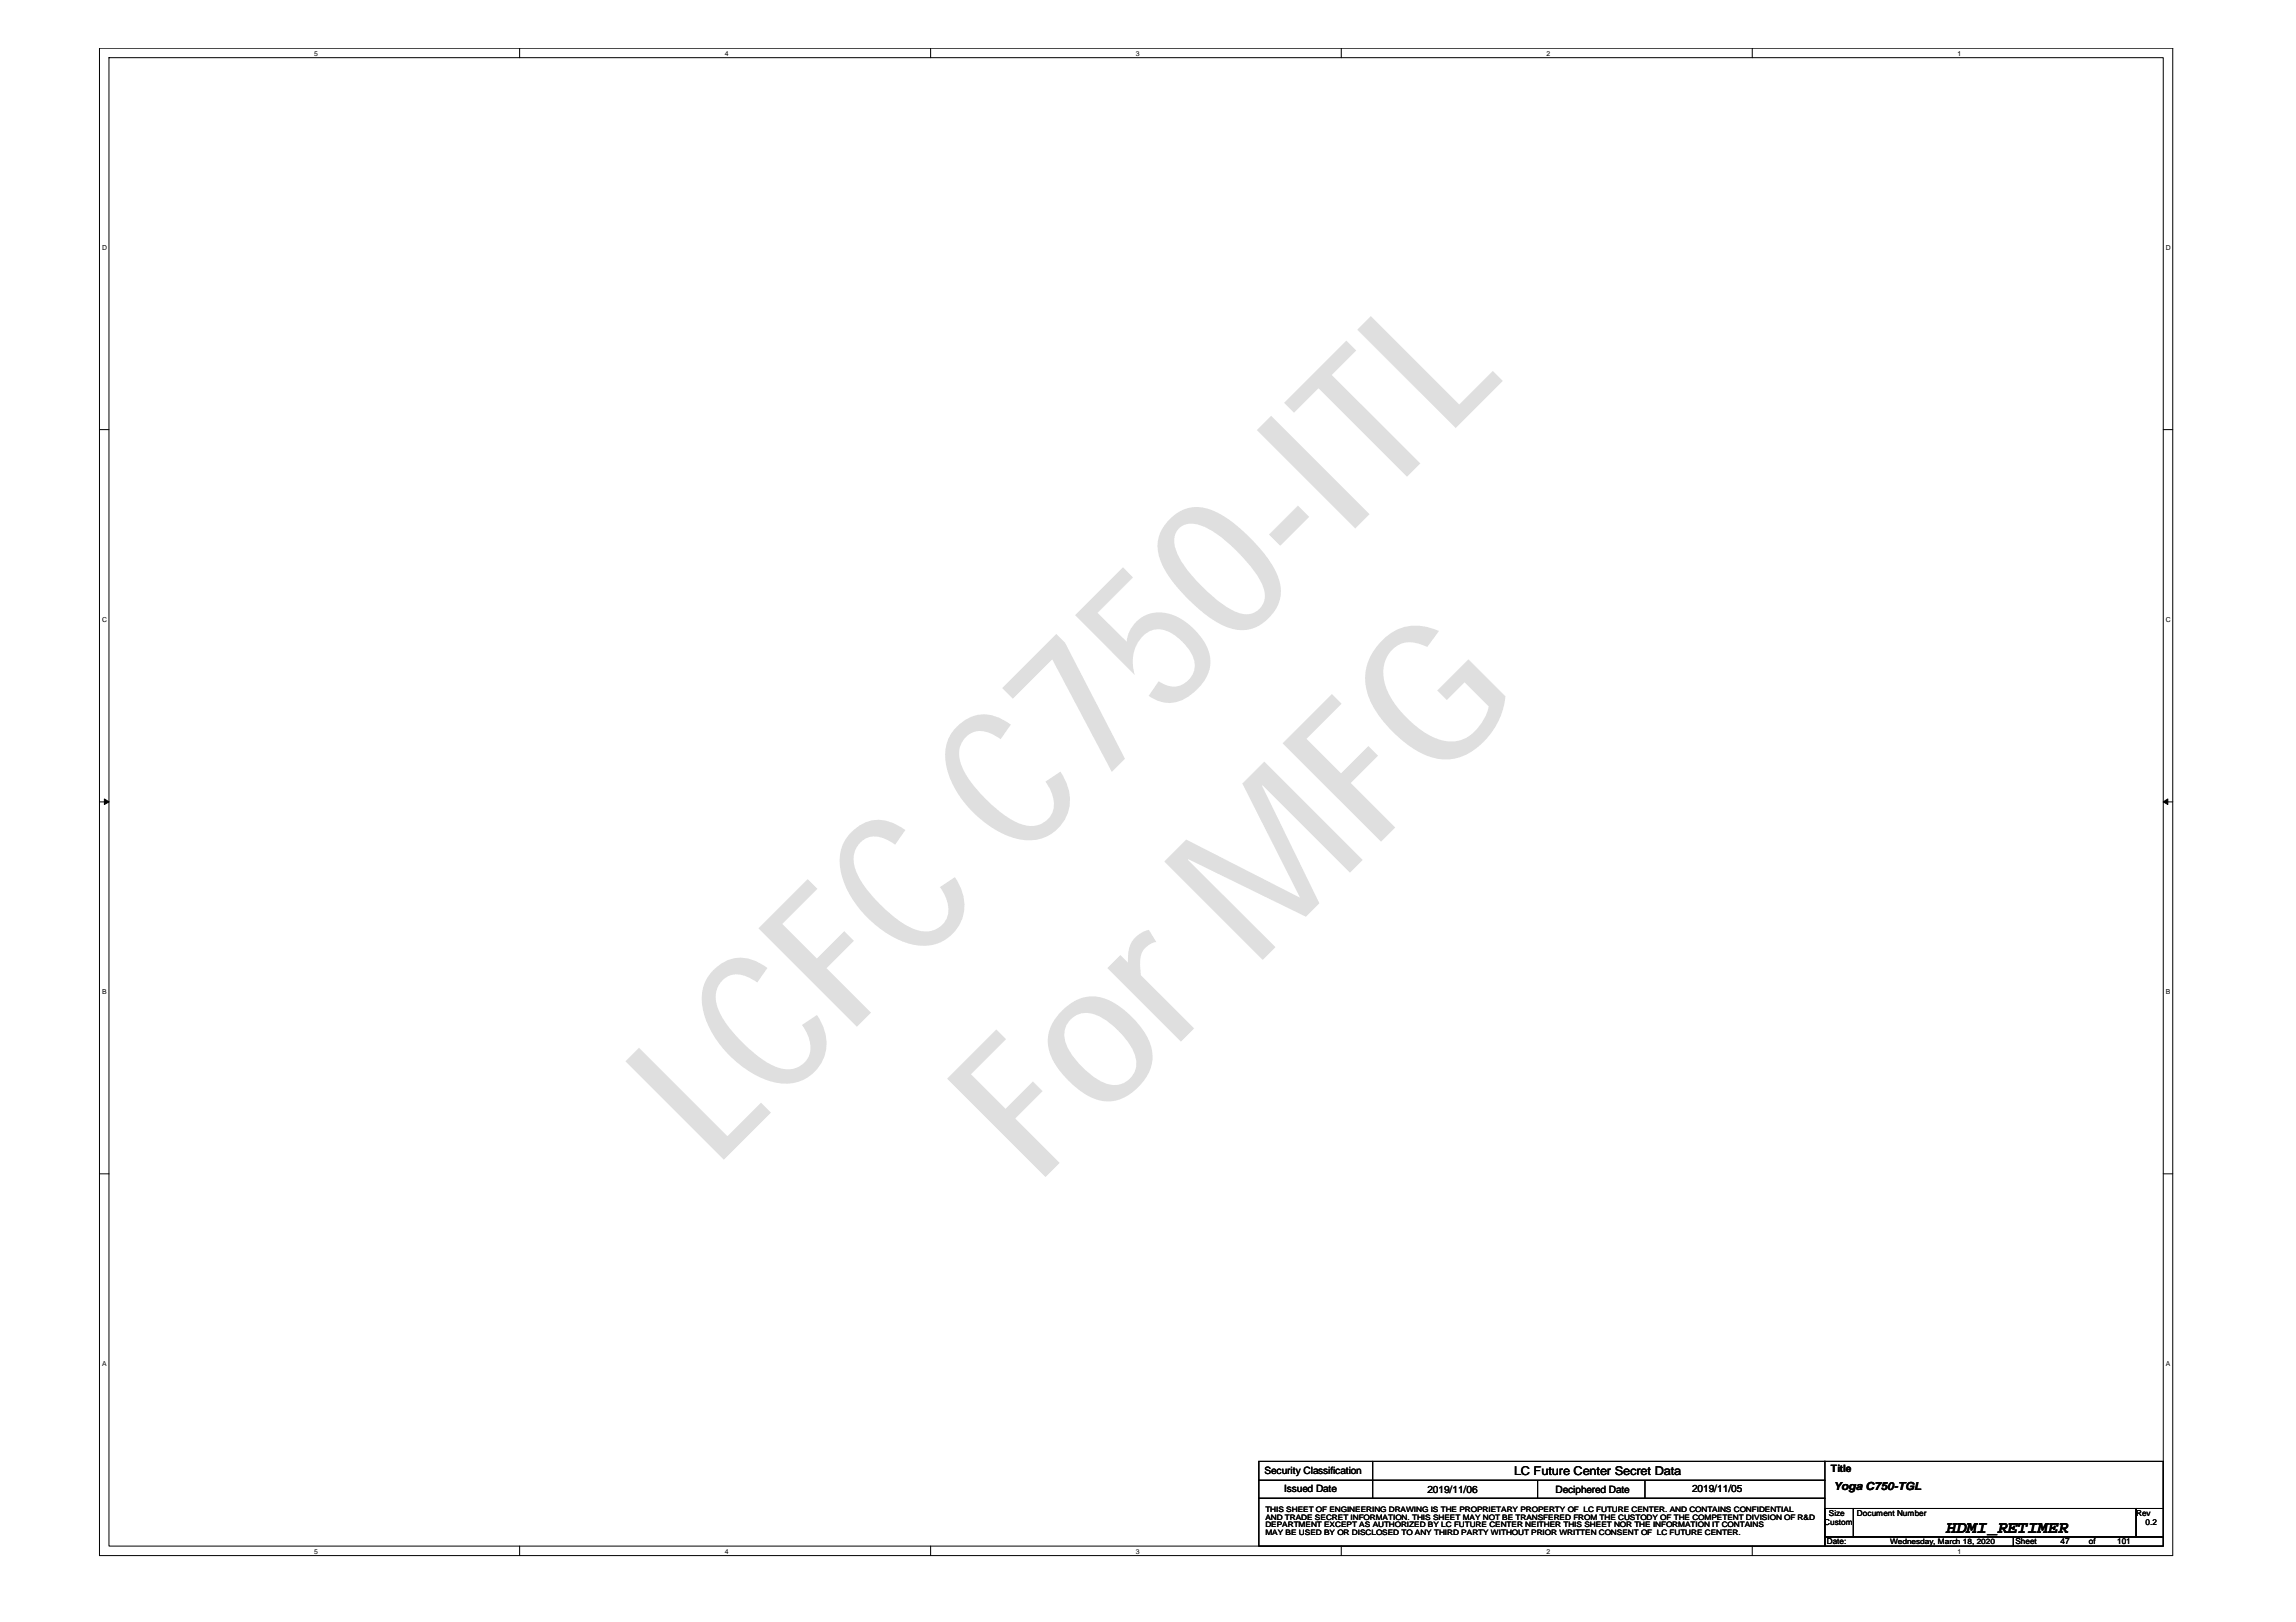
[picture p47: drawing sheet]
<svg xmlns="http://www.w3.org/2000/svg" width="297mm" height="210mm" viewBox="0 0 297 210" stroke-linecap="round" stroke-linejoin="round" font-family="sans-serif">
<defs><g id="words">
<text font-size="2.3" x="251.8" y="198.3">HDMI_RETIMER</text>
<text font-size="1.6" x="195.9" y="190.9">LC Future Center Secret Data</text>
<text font-size="1.4" x="237.2" y="192.9">Yoga C750-TGL</text>
<g font-size="1.3">
<text x="163.6" y="190.8">Security Classification</text>
<text x="236.9" y="190.5">Title</text>
<text x="166.1" y="193.1">Issued Date</text>
<text x="184.7" y="193.2">2019/11/06</text>
<text x="201.3" y="193.2">Deciphered Date</text>
<text x="218.9" y="193.1">2019/11/05</text>
</g>
<g font-size="1.1">
<text x="236" y="197.4">Custom</text>
<text x="236.6" y="196.2">Size</text>
<text x="240.2" y="196.2">Document Number</text>
<text x="276.4" y="196.2">Rev</text>
<text x="277.6" y="197.4">0.2</text>
<text x="236.3" y="199.9">Date:</text>
<text x="260.7" y="199.9">Sheet</text>
<text x="266.6" y="199.9">47</text>
<text x="270.3" y="199.9">of</text>
<text x="273.9" y="199.9">101</text>
</g>
<g font-size="1">
<text x="163.7" y="195.6">THIS SHEET OF ENGINEERING DRAWING IS THE PROPRIETARY PROPERTY OF LC FUTURE CENTER. AND CONTAINS CONFIDENTIAL</text>
<text x="163.7" y="196.7">AND TRADE SECRET INFORMATION. THIS SHEET MAY NOT BE TRANSFERED FROM THE CUSTODY OF THE COMPETENT DIVISION OF R&amp;D</text>
<text x="163.7" y="197.7">DEPARTMENT EXCEPT AS AUTHORIZED BY LC FUTURE CENTER NEITHER THIS SHEET NOR THE INFORMATION IT CONTAINS</text>
<text x="163.7" y="198.7">MAY BE USED BY OR DISCLOSED TO ANY THIRD PARTY WITHOUT PRIOR WRITTEN CONSENT OF LC FUTURE CENTER.</text>
<text x="244.5" y="199.8">Wednesday, March 18, 2020</text>
</g>
<g font-size=".9">
<text x="40.6" y="7.2">5</text>
<text x="93.8" y="7.2">4</text>
<text x="146.9" y="7.2">3</text>
<text x="200.1" y="7.2">2</text>
<text x="253.2" y="7.2">1</text>
<text x="13.2" y="32.3">D</text>
<text x="280.2" y="32.3">D</text>
<text x="13.2" y="80.4">C</text>
<text x="280.2" y="80.4">C</text>
<text x="13.2" y="128.6">B</text>
<text x="280.2" y="128.6">B</text>
<text x="13.2" y="176.8">A</text>
<text x="280.2" y="176.8">A</text>
<text x="40.6" y="201.1">5</text>
<text x="93.8" y="201.1">4</text>
<text x="146.9" y="201.1">3</text>
<text x="200.1" y="201.1">2</text>
<text x="253.2" y="201.1">1</text>
</g>
</g></defs>
<path d="M12.9 6.2h268.2v195.1h-268.2zM14.1 7.5h265.8v192.6h-265.8z" fill="none" stroke="#000" stroke-width=".13"/>
<g fill="#fff">
<path d="M40.6 6.4h.5v1h-.5z"/>
<path d="M40.6 200.3h.5v1h-.5z"/>
</g>
<path d="M67.2 6.2v1.3M67.2 200.1v1.2" fill="none" stroke="#000" stroke-width=".13"/>
<g fill="#fff">
<path d="M93.8 6.4h.4v1h-.4z"/>
<path d="M93.8 200.3h.4v1h-.4z"/>
</g>
<path d="M120.4 6.2v1.3M120.4 200.1v1.2" fill="none" stroke="#000" stroke-width=".13"/>
<g fill="#fff">
<path d="M146.9 6.4h.5v1h-.5z"/>
<path d="M146.9 200.3h.5v1h-.5z"/>
</g>
<path d="M173.5 6.2v1.3M173.5 200.1v1.2" fill="none" stroke="#000" stroke-width=".13"/>
<g fill="#fff">
<path d="M200.1 6.4h.4v1h-.4z"/>
<path d="M200.1 200.3h.4v1h-.4z"/>
</g>
<path d="M226.7 6.2v1.3M226.7 200.1v1.2" fill="none" stroke="#000" stroke-width=".13"/>
<g fill="#fff">
<path d="M253.2 6.4h.5v1h-.5z"/>
<path d="M253.2 200.3h.5v1h-.5z"/>
<path d="M13.2 31.5h.6v1h-.6z"/>
<path d="M280.2 31.5h.6v1h-.6z"/>
<path d="M13.2 79.6h.6v1.1h-.6z"/>
<path d="M280.2 79.6h.6v1.1h-.6z"/>
</g>
<path d="M12.9 55.6h1.2M279.9 55.6h1.2" fill="none" stroke="#000" stroke-width=".13"/>
<g fill="#fff">
<path d="M13.2 127.8h.6v1h-.6z"/>
<path d="M280.2 127.8h.6v1h-.6z"/>
</g>
<path d="M12.9 103.8h1.2M279.9 103.8h1.2" fill="none" stroke="#000" stroke-width=".13"/>
<path d="M13.5 103.4l.6 .4-.6 .3zM279.9 103.8l.6-.4v.7z" fill="#000" stroke="#000" stroke-width=".13"/>
<g fill="#fff">
<path d="M13.2 176h.6v1h-.6z"/>
<path d="M280.2 176h.6v1h-.6z"/>
</g>
<g fill="none" stroke="#000" stroke-width=".13">
<path d="M12.9 151.9h1.2M279.9 151.9h1.2M162.9 189.1h73.2v2.5h-73.2zM162.9 191.6h73.2v2.3h-73.2zM162.9 193.9h73.2v6.2h-73.2zM177.6 189.1v4.8M198.9 191.6v2.3M212.8 191.6v2.3M236 189.1h43.9v6.1M236.1 195.2h3.7v3.7h-3.7zM236.1 198.9h24.4v1.2h-24.4zM239.8 195.2h36.6v3.7h-36.6z"/>
<path d="M260.5 198.9h19.4v1.2h-19.4zM276.4 195.2h3.5v3.7h-3.5z"/>
</g>
<use href="#words"/>
</svg>
